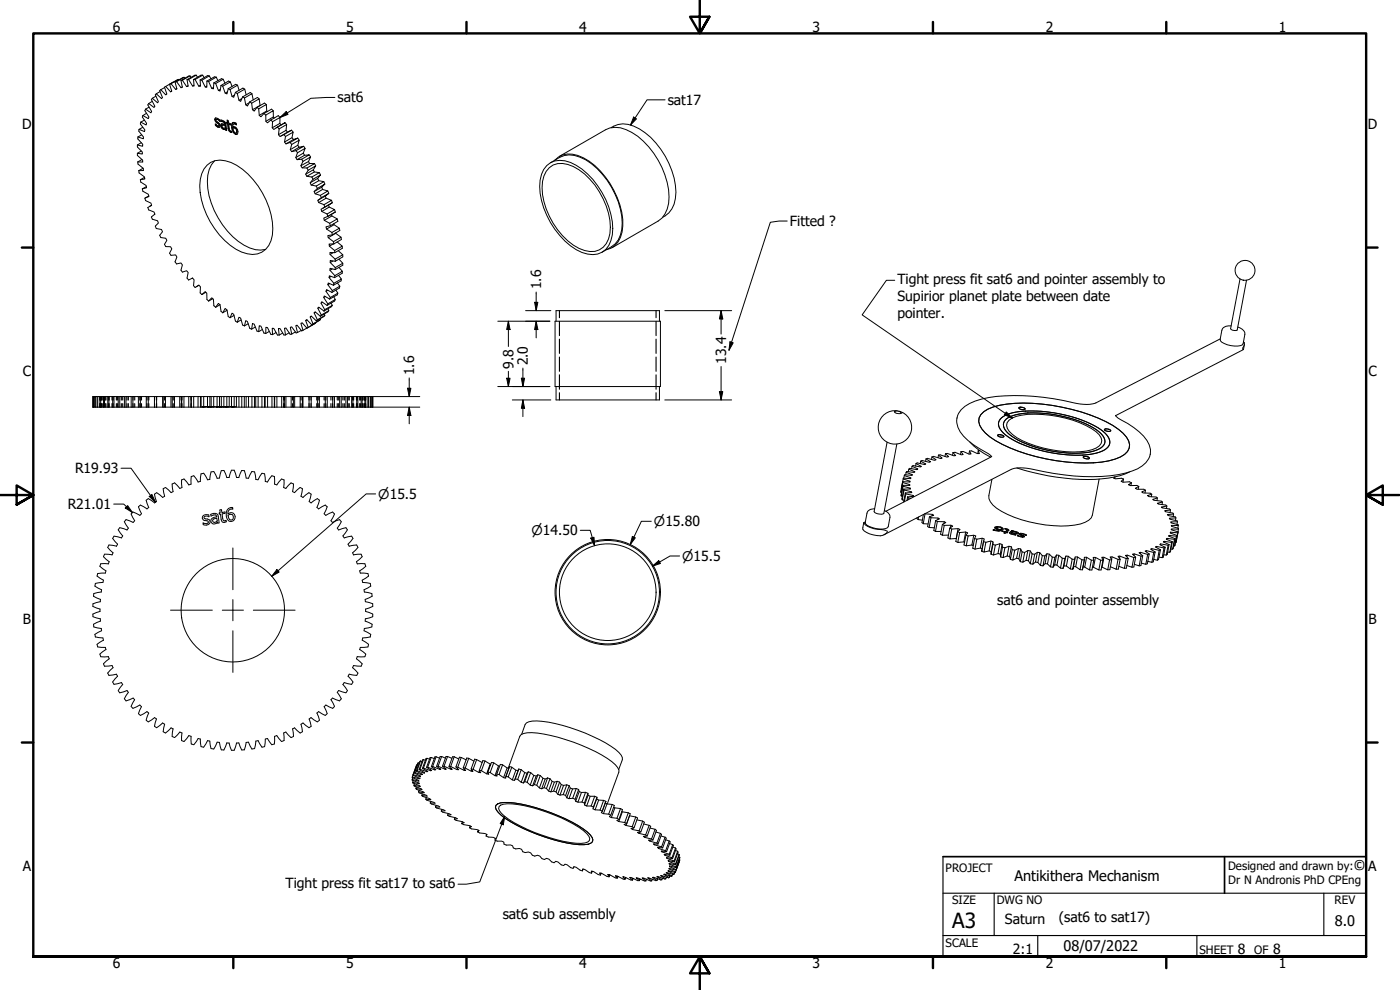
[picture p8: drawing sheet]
<svg xmlns="http://www.w3.org/2000/svg" width="420mm" height="297mm" viewBox="0 0 420 297" stroke-linecap="round" stroke-linejoin="round" font-family="sans-serif">
<defs><g id="words">
<text font-size="6.3" x="285.8" y="278.5">A3</text>
<g font-size="4.4">
<text x="406.2" y="260.9">©</text>
<text x="304.5" y="264.3">Antikithera Mechanism</text>
<text x="400.6" y="277.8">8.0</text>
<text x="319.2" y="285.4">08/07/2022</text>
</g>
<g font-size="4.2">
<text x="33.9" y="9.6">6</text>
<text x="103.8" y="9.6">5</text>
<text x="173.9" y="9.6">4</text>
<text x="243.8" y="9.6">3</text>
<text x="313.9" y="9.6">2</text>
<text x="383.8" y="9.6">1</text>
<text x="101.3" y="30.7">sat6</text>
<text x="200.4" y="31.4">sat17</text>
<text x="6.6" y="38.7">D</text>
<text x="410.5" y="38.7">D</text>
<text x="237.1" y="67.9">Fitted ?</text>
<text x="162.4" y="86.8" transform="rotate(-90 162.4 86.8)">1.6</text>
<text x="269.3" y="85.2">Tight press fit sat6 and pointer assembly to</text>
<text x="269.3" y="90.3">Supirior planet plate between date</text>
<text x="269.3" y="95.3">pointer.</text>
<text x="6.8" y="112.9">C</text>
<text x="124.3" y="112.6" transform="rotate(-90 124.3 112.6)">1.6</text>
<text x="154.1" y="110.6" transform="rotate(-90 154.1 110.6)">9.8</text>
<text x="158.5" y="109.6" transform="rotate(-90 158.5 109.6)">2.0</text>
<text x="217.9" y="109.2" transform="rotate(-90 217.9 109.2)">13.4</text>
<text x="410.7" y="112.9">C</text>
<text x="22.5" y="142">R19.93</text>
<text x="20.3" y="152.8">R21.01</text>
<text x="299.3" y="181.5">sat6 and pointer assembly</text>
<text x="6.9" y="187.2">B</text>
<text x="410.7" y="187.2">B</text>
<text x="6.8" y="261.4">A</text>
<text x="410.6" y="261.4">A</text>
<text x="85.7" y="266.4">Tight press fit sat17 to sat6</text>
<text x="150.9" y="275.7">sat6 sub assembly</text>
<text x="301.6" y="277.4">Saturn</text>
<text x="317.8" y="276.6">(sat6 to sat17)</text>
<text x="304" y="286.3">2:1</text>
<text x="371.5" y="286.2">8</text>
<text x="382.1" y="286.2">8</text>
<text x="33.9" y="290.5">6</text>
<text x="103.8" y="290.5">5</text>
<text x="173.9" y="290.5">4</text>
<text x="243.8" y="290.5">3</text>
<text x="313.9" y="290.5">2</text>
<text x="383.8" y="290.5">1</text>
</g>
<g font-size="4">
<text x="113.5" y="149.6">⌀15.5</text>
<text x="159.5" y="160.6">⌀14.50</text>
<text x="196.3" y="157.9">⌀15.80</text>
<text x="204.7" y="168.3">⌀15.5</text>
</g>
<g font-size="3.5">
<text x="283.8" y="261.7">PROJECT</text>
<text x="368.6" y="260.9">Designed and drawn by:</text>
<text x="368.6" y="265.3">Dr N Andronis PhD CPEng</text>
<text x="285.8" y="271.3">SIZE</text>
<text x="299.1" y="271.3">DWG NO</text>
<text x="400.5" y="271.3">REV</text>
<text x="283.8" y="284">SCALE</text>
<text x="360" y="286.2">SHEET</text>
<text x="376.4" y="286.2">OF</text>
</g>
</g></defs>
<!-- layer: Visible (ANSI) -->
<g fill="none" stroke="#000" stroke-width=".3">
<path d="M41.7 38.8v.6l1.4 1.7-.1 .5-1.6-.5M42.2 36.6l-.1 .6 1.4 1.8-.2 .5-1.6-.7M42.8 38.2l-1.1 .6M42.9 34.7l-.2 .4 1.3 1.9-.1 .5-1.7-.9M43.3 36.1l-1.1 .5M43.7 32.8l-.2 .4 1.2 1.9-.2 .5-1.6-.9M43.9 34l-1 .7M44.6 31.1l-.2 .4 1.1 1.9-.2 .5-1.6-1.1M44.7 32.2l-1 .6M45.7 30.4l-1.1 .7M45.7 29.5l-.3 .4 1.1 2-.3 .3-1.6-1.1M46.8 28.9l-1.1 .6"/>
<path d="M46.9 28.1l-.3 .3 .9 2.1-.2 .3-1.6-1.3M48 27.5l-1.1 .6M48.3 26.9l-.4 .3 .9 2.1-.3 .3-1.6-1.5M49.4 26.3l-1.1 .6M49.7 25.9l-.3 .2 .7 2.1-.4 .3-1.4-1.6M50.9 25.3l.7 2.1-.4 .1-1.5-1.6M51.3 25.1l-.4 .2M51.5 27.3l-.3 .2M52 24.6l-2.3 1.3M52.5 24.6l.6 2.1-.4 .1-1.4-1.7M53 24.5l-.5 .1M53.1 26.6l-.4 .2"/>
<path d="M53.6 23.8l-2.7 1.5M53.7 23.9l-.1-.1-2.3 1.3M54.3 24.2l.4 2-.4 .1-1.3-1.8M54.7 26.1l-.4 .2M54.7 24.1l-.4 .1M55.2 23.2l-2.7 1.4M55.5 23.5l-.3-.3-2.2 1.3M56.1 23.9l.4 2-.5 .1-1.3-1.9M56.4 25.7l-.4 .3M56.6 23.9l1.2 1.9h.5l-.2-1.9M56.6 23.9h-.5M57 22.8l-2.7 1.4"/>
<path d="M57.3 23.2l-.3-.4-2.3 1.3M58.1 23.9h.4M58.2 25.6l-.4 .2M58.5 23.9l1.1 2h.6l-.1-1.9M58.9 22.5l-.5 .1-2.3 1.3M59.3 23.1l-.4-.6-2.3 1.4M60.1 24l.5 .1M60.1 25.6l-.5 .3M60.6 24.1l1 2 .5 .1v-1.9M60.8 22.5h-.5l-2.2 1.4M61.3 23.3l-.5-.8-2.3 1.4M62.1 25.8l-.5 .3"/>
<path d="M62.1 24.3l.5 .2M62.6 24.5l.9 2 .6 .2 .1-1.8M62.8 22.8l-.5-.1-2.2 1.3M63.3 23.7l-.5-.9-2.2 1.3M64.1 26.2l-.6 .3M64.2 24.9l.5 .1M64.7 35.4a1.07 1.07 0 0 0 .5 1.3M64.7 25l.8 2.1 .5 .2 .3-1.7M64.8 37.5l1.2 .6M64.8 37.3l-.2 .3v-.4l1.1 .6M64.9 35.8l.4-.1 .5 .4M64.9 23.1h-.6l-2.2 1.2"/>
<path d="M65 36.8l.7 .5v.5M65.2 36.7a.65 .65 0 0 1 .5 .4 .65 .65 0 0 1 0 .7M65.2 36.7l-.2 .1M65.4 24.2l-.5-1.1-2.3 1.4M65.9 36.4l-.7-.6h-.4l.1 .5 1.1 1.1v.7h-.6l-.8-.5M65.9 36.4a.87 .87 0 0 0-.5-.9 .87 .87 0 0 0-.9 .1l.1 .8 .4 .4M65.9 36.4h.1M66.1 26.8l-.6 .3M66.3 25.6l.5 .3M66.4 36l.1 .4M66.4 36.4h-.1h.2M66.5 36.4h.3a.79 .79 0 0 1 .8 .8l-.7-.7-.6-.1v-.4l.5 .1a1.39 1.39 0 0 1 1 1.3l.2 1.7-.3-.1 .1-.1"/>
<path d="M66.5 37.1a1.21 1.21 0 0 0 1.1 1.7M66.7 37.5l.9 .1M66.8 25.9l.8 2 .5 .3 .4-1.6M66.8 25.9l2.3-1.3 .5 1.3M67 23.8l-.5-.2-2.3 1.3M67.5 37.3l-1-.2a1.1 1.1 0 0 0 .9 1.7M67.5 37.7l-.6-.2-.3 .3 .5 .7 .5-.1M67.5 25l-.5-1.2-2.3 1.2M67.6 38.8h.1M67.6 37.6l.1 .7-.2 .1M67.6 37.6v.8l.1-.1M67.6 38.7l-.2 .1h.2"/>
<path d="M67.8 38.6l.2 .4M67.8 38.6l-.1 .4M67.8 38.6l-.2 .2M68.1 37h.4M68.2 36.7l.3 .3 .1 1.5a1.11 1.11 0 0 0 1 1.2M68.2 27.6l-.6 .3M68.2 36.8l-.2-.1 .1 .3 .1-.1M68.3 37.1a2.75 2.75 0 0 0 .6 2.4l.7 .2-.1-.3-.6-.3-.2-1.8M68.3 36.1l.1 .6-.2 .1v-.8l.3 .2 .1 .7 .7 .3v.3l-.6-.2 .6 .1M68.5 26.6l.5 .3M69 26.9l.6 2 .5 .3 .6-1.5M69 26.9l2.3-1.3 .5 1.5"/>
<path d="M69.1 24.6l-.5-.3-2.3 1.3M69.9 36.8a2.75 2.75 0 0 0 .9 3.4h.4M69.9 38.4l1 .2M70.1 37.2h.8M70.4 28.5l-.8 .4M70.7 27.7l.5 .4M70.9 37.5h.1a.76 .76 0 0 0-1-.8 1.9 1.9 0 0 0-.3 2.4 1.28 1.28 0 0 0 1.5 1.1 1.48 1.48 0 0 0-1.3-2.2v-.4l.3-.4 .8 .3M70.9 38.6a.52 .52 0 0 0-.5-.4 .52 .52 0 0 0-.5 .4l.3 1 .6 .3 .2-.6-.2-.7M70.9 38.6l.3 .6v.5l-.3 .2M71.2 28.1l.5 2 .5 .3 .6-1.3M71.2 28.1l2.2-1.4 .5 1.7M71.3 25.6l-.6-.3-2.2 1.3"/>
<path d="M72.5 29.6l-.8 .5M72.8 29.1l.6 .3M73.4 29.4l.3 2 .6 .4 .7-1.2M73.4 29.4l2.2-1.3 .4 1.9M73.4 26.7l-.5-.3-2.2 1.3M74.8 30.8l-1.1 .6M75 30.6l.5 .4M75.5 31l.3 1.9 .5 .4 .8-1.1M75.5 31l2.3-1.3 .3 2M75.6 28.1l-.5-.3-2.3 1.3M77.1 32.2l.5 .5M77.6 32.7l.2 1.9 .5 .4 .9-.9"/>
<path d="M77.6 32.7l2.3-1.3 .2 1.9M77.8 29.7l-.5-.5-2.3 1.4M78.1 31.7l-2.3 1.2M79.2 34.1l.6 .4M79.8 34.5v1.9l.5 .5 1-.9M79.8 34.5l2.2-1.3v1.9M79.9 31.4l-.5-.5-2.3 1.3M80.3 33.5l-.2-.2-2.3 1.3M81.3 36l.5 .5M81.8 36.5l-.1 1.8 .5 .5 1.1-.7M81.8 36.5l2.2-1.3v1.8M82 33.2l-.5-.4-2.3 1.3"/>
<path d="M82.3 35.4l-.3-.3-2.2 1.3M83.3 38.1l2.3-1.3-2.7 1.5M83.3 38.1l.5 .6M83.8 38.7l-.2 1.7 .4 .6 1.2-.6M83.8 38.7l2.2-1.3-.1 1.7M84 35.2l-.5-.5-2.2 1.3M84.4 37.5l-.4-.5-2.3 1.3M85.6 36.8l.4 .6M86.3 39.7l-.4-.6-2.3 1.3M87.5 39.1l.5 .6M183.4 38.3a7.4 7.4 0 0 1 8.5 .4 24.2 24.2 0 0 1 11 18.9 7.7 7.7 0 0 1-4 7.6M41.2 43.5v.6l1.5 1.5v.6l-1.5-.2"/>
<path d="M41.2 46v.6l1.6 1.4v.6h-1.4M41.4 48.6v.6l1.6 1.3 .1 .7h-1.4M41.4 41.1v.6l1.4 1.6v.6l-1.6-.4M41.7 51.2v.7l1.6 1.2 .2 .6-1.4 .2M42.1 53.9l.1 .7 1.7 1.1 .1 .6-1.3 .4M42.4 42.8l-1.2 .7M42.4 45.3l-1.2 .7M42.5 40.5l-1.1 .6M42.6 47.9l-1.2 .7M42.7 56.7l.2 .7 1.6 .9 .2 .7-1.2 .5 .2 .7 1.6 .7 .2 .7-1.1 .7 .2 .7 1.6 .6 .3 .6-1.1 .9 .3 .7 1.6 .4 .2 .7-.9 .9 .3 .8 1.6 .3 .3 .6-.9 1.1 .4 .7 1.4 .2 .4 .6-.7 1.2 .3 .7h1.5l.4 .7-.7 1.3 .4 .6 1.4-.1 .4 .6-.6 1.5 .5 .6 1.3-.3 .4 .6-.4 1.6 .4 .5 1.3-.4 .5 .6-.4 1.6 .5 .6 1.2-.6 .5 .6-.2 1.7 .4 .6 1.1-.8 .6 .5-.1 1.9 .5 .5M42.9 50.5l-1.2 .7M43.4 53.2l-1.3 .7"/>
<path d="M43.9 56l-1.2 .7M44.7 58.8l-1.1 .6M62.1 49.6a6.2 6.2 0 0 1 7.2-.8 23.3 23.3 0 0 1 12.4 21.8 6.2 6.2 0 0 1-9.2 5 23.6 23.6 0 0 1-12.6-19.9 8.5 8.5 0 0 1 2.2-6.1zM64.4 48.2a9.3 9.3 0 0 0-2 8.3 24.7 24.7 0 0 0 10.8 17.1 8.4 8.4 0 0 0 6.5 1.2M85.2 40.4l2.3-1.3-3.2 1.7M85.2 40.4l.5 .6M85.4 42.6l2.2-1.3 .5 .6-2.3 1.3M85.7 41l-.3 1.6 .4 .6 1.3-.5M85.7 41l2.3-1.3-.4 1.6M87.1 42.7l.4 .6M87.1 44.9l2.3-1.3 .4 .6-2.3 1.3M87.5 43.3l-.4 1.6 .4 .6 1.4-.3"/>
<path d="M87.5 43.3l2.3-1.2-.4 1.5M88.1 41.9l1.3-.5-2.3 1.3M88.8 47.3l2.2-1.3 .4 .6-2.2 1.3M88.9 45.2l.4 .6M89.3 45.8l-.5 1.5 .4 .6 1.4-.1M89.3 45.8l2.3-1.3-.6 1.5M89.4 41.4l.4 .7M89.8 44.2l1.3-.3-2.2 1.3M90.3 49.7l2.3-1.2 .3 .6-2.2 1.3M90.6 47.8l.3 .6M90.9 48.4l-.6 1.3 .4 .7h1.4M90.9 48.4l2.3-1.3-.6 1.4"/>
<path d="M91.1 43.9l.5 .6M91.4 46.6l1.4-.1-2.2 1.3M91.7 52.3l2.3-1.3 .4 .6-2.3 1.3M92.1 50.4l.4 .7M92.5 51.1l-.8 1.2 .4 .6 1.5 .2M92.8 46.5l.4 .6M92.9 49.1h1.5l-2.3 1.3M93.1 54.8l2.2-1.3 .4 .7-2.3 1.3M93.6 53.1l.3 .7M93.9 53.8l-.8 1 .3 .7 1.5 .3M94 51l.7-1.2-2.2 1.3M94.3 57.5l2.3-1.3 .2 .6-2.2 1.4"/>
<path d="M94.4 51.6l1.4 .2-2.2 1.3M94.4 49.1l.3 .7M94.9 55.8l.3 .7M95.2 56.5l-.9 1 .3 .7 1.5 .4M95.3 53.5l.9-1-2.3 1.3M95.7 54.2l1.5 .3-2.3 1.3M95.8 51.8l.4 .7M96.1 58.6l.3 .7M96.4 59.3l-1 .8 .2 .7 1.6 .6M96.4 59.3l2.3-1.3-3.3 2.1M96.6 56.2l.9-1-2.3 1.3M96.8 56.8l1.6 .5-2.3 1.3"/>
<path d="M97.2 54.5l.3 .7M97.6 58.8l.3 .7-2.3 1.3M97.9 59.5l1.6 .6-2.3 1.3M98.4 57.3l.3 .7M164.1 49.7a7.1 7.1 0 0 1 8.8-.1 24.2 24.2 0 0 1 11 19 8.2 8.2 0 0 1-3.2 7.1 8.8 8.8 0 0 1-9.5-1.9 24.5 24.5 0 0 1-9.2-17.9 8.7 8.7 0 0 1 2.1-6.2zM164.8 50.3a6 6 0 0 1 7.3-.3 22.3 22.3 0 0 1 11.1 18.2 6.5 6.5 0 0 1-4.6 7.2 11.9 11.9 0 0 1-9.8-4.7 21.5 21.5 0 0 1-6-16.2l.4-1.7 .7-1.4zM165.2 48.8a8.2 8.2 0 0 1 8.8-1.7 23.1 23.1 0 0 1 12.2 15.6 11 11 0 0 1-1.6 10.5l-3.9 2.5M166.5 48.1a6.7 6.7 0 0 1 8.6-.7 24.1 24.1 0 0 1 11.8 20.4 6.7 6.7 0 0 1-4.9 7.1M167.9 46.9l13.8-8a7.7 7.7 0 0 1 7.9 .8 24.6 24.6 0 0 1 11.2 19.4 8.4 8.4 0 0 1-3.3 7.2l-13.8 8M45.5 61.6l-.5 .3M46.5 64.2l-.1 .1M97.2 61.4l.3 .7"/>
<path d="M97.5 62.1l-1.1 .7 .2 .6 1.6 .8M97.5 62.1l2.2-1.3-2.8 1.7M98.2 64.2l.2 .7M98.4 64.9l-1.2 .5 .1 .7 1.6 .9M98.4 64.9l2.2-1.3-2.3 1.4M98.6 61.5l.2 .6-2.2 1.3M98.8 62.1l1.6 .8-2.2 1.3M98.9 67l.2 .7M99.1 67.7l-1.3 .4 .2 .6 1.6 1.1M99.5 64.3l.1 .5-2.3 1.3M99.5 60.1l.2 .7M99.6 64.8l1.6 .9-2.3 1.3"/>
<path d="M99.6 69.8l.1 .7M99.7 70.5l-1.3 .2 .1 .6 1.6 1.2M99.9 78.3l-.8 .5M99.9 75.8l-.8 .6M100 73.2l-1.2 .7M100.1 72.5l.1 .7M100.2 67.1v.3l-2.2 1.3M100.2 73.2h-1.4v.7l1.6 1.3M100.2 67.4l1.7 1.1-2.3 1.3M100.4 75.2l.1 .6M100.4 62.9l.2 .7M100.5 75.8h-1.5l.1 .6 1.5 1.4"/>
<path d="M100.6 77.8v.6M100.6 78.4l-1.5-.2v.6l1.5 1.5M100.8 69.9l-2.3 1.4M100.8 70l1.6 1.2-2.3 1.3M101.2 72.6l1.5 1.3-2.3 1.3M101.2 65.7l.2 .7-2.3 1.3M101.5 75.2l1.4 1.2-2.3 1.4M101.7 77.8l1.2 1.2-2.3 1.3M101.9 68.5l.1 .7-2.3 1.3M102.4 71.2v.7l-2.2 1.3M102.7 73.9v.6l-2.2 1.3M102.9 79v.6l-2.3 1.3"/>
<path d="M102.9 76.4v.7l-2.3 1.3M57.8 83.4l-.3 .2M59.7 85.6l-.8 .4M60.6 88.4l1-.9 .5 .5v1.9l.5 .4M61.8 87.7l-1.2 .7M62.6 90.3l.9-.9 .6 .4 .1 1.9 .5 .5M63.8 89.6l-1.2 .7M64.7 92.2l.8-1.2 .5 .4 .3 2 .5 .4M66 91.4l-1.3 .8M66.8 93.8l.8-1.2 .5 .3 .4 2.1 .5 .3M68.1 93.1l-1.3 .7M69 95.3l.6-1.3 .5 .3 .6 2 .5 .4"/>
<path d="M70.2 94.6l-1.2 .7M71.2 96.7l.5-1.5 .5 .2 .6 2.1 .6 .3M72.3 96l-1.1 .7M73.4 97.8l.3-1.6 .6 .3 .7 2 .5 .2M74.5 97.1l-1.1 .7M75.5 98.7l.3-1.6 .5 .2 .8 2 .5 .2M76.6 98.1l-1.1 .6M77.6 99.5l.2-1.8 .5 .2 .9 2 .6 .2M78.7 98.9l-1.1 .6M80.8 99.4l-1 .7M82.8 99.8l-1 .6M84.8 99.9l-1 .6"/>
<path d="M86.8 99.9l-1.1 .6M88.6 99.6l-1.1 .6M89.3 99.8l-.4 .1-1.4-1.8-.4 .1 .4 2M90.4 99.1l-1.1 .7M92.1 98.5l-1.5 .8-1.4-1.7-.4 .1 .5 2.1M92.1 98.5l-1.4-1.7-.4 .2 .6 2.1M92.1 96l-.4 .2M92.5 98.2l-.4 .3M93.5 94.9l-.4 .2M93.6 97.5l-1.5-1.6-.4 .3 .8 2M93.9 97.2l-.3 .3M94.7 93.7l-.4 .2"/>
<path d="M94.7 96.8l-2.2 1.4M94.7 96.9l-2.6 1.6M94.9 96.3l-1.5-1.5-.3 .3 .8 2.1M95.2 96l-.3 .3M95.8 92.3l-.4 .2M96.1 95.6l.1 .3-2.3 1.3M96.1 94.9l-1.5-1.4-.3 .4 .9 2.1M96.2 95.9l-2.6 1.6M96.4 94.5l-.3 .4M96.8 90.7l-.4 .3M97.2 93.3l-1.6-1.2-.2 .4 1 2M97.3 94.2l.2 .4-2.3 1.4"/>
<path d="M97.5 92.9l-.3 .4M97.5 94.6l-2.6 1.7M97.6 89l-.4 .3M98.2 91.6l-1.6-1.1-.2 .5 1.1 1.9M98.3 87.1l-.5 .3M98.4 91.2l-.2 .4M98.4 92.7l.3 .5-2.3 1.3M98.7 93.2l-.3 .4-2.3 1.3M98.9 89.7l-1.6-.9-.1 .5 1.2 1.9M98.9 85.1l-.5 .3M99.1 89.3l-.2 .4M99.4 90.9l.3 .7-2.2 1.3"/>
<path d="M99.4 83l-.6 .3M99.6 87.7l-1.6-.8-.2 .5 1.3 1.9M99.7 80.7l-.7 .4M99.7 91.6l-.2 .4-2.3 1.3M99.7 87.2l-.1 .5M100.1 85.6l-1.6-.7-.1 .5 1.3 1.8M100.2 89.1l.4 .8-2.2 1.3M100.2 85l-.1 .6M100.4 83.3l-1.6-.6v.6l1.4 1.7M100.5 82.7l-.1 .6M100.6 80.9l-1.5-.4-.1 .6 1.5 1.6M100.6 89.9l-.2 .4-2.2 1.3"/>
<path d="M100.6 80.3v.6M100.8 87l.6 1-2.3 1.3M101.3 84.9l.7 1-2.3 1.3M101.4 88l-.2 .5-2.3 1.2M101.6 82.6l.8 1.1-2.2 1.3M101.7 80.2l1 1.2-2.2 1.3M102 85.9l-.1 .5-2.3 1.3M102.4 83.7v.6l-2.3 1.3M102.7 81.4v.6l-2.3 1.3M166.6 96.4h31.6v19.6h-31.6zM166.9 96.4v-3.2h31v3.2M369.5 97.8a2.43 2.43 0 0 0-2.8 1.3l-.5 2.7a2.39 2.39 0 0 0 2.1 1.6 7.1 7.1 0 0 0 4.5 .1l.3-.4 .5-2.7a2.22 2.22 0 0 0-2.1-2.3"/>
<path d="M372.2 83.7l-2.9 14.9a1.58 1.58 0 0 0 2 .4l2.8-14.9M27.9 119v3.2h19.1M28.1 119h.1M28.5 119h.1M29.1 119h.2M30 119h.2M31.1 119h.3M32.3 119h.4M33.8 119h.4M35.5 119h.4M37.3 119h.5M39.4 119h.5"/>
<path d="M41.5 119h.6M43.9 119h.6M46.4 119h.6M48.8 119h-1.8v3.2M49 119h-.2v3.2M49 119v3.2M49 119h.7M51.3 119h-1.6v3.2M51.7 119h-.4v3.2M51.7 119v3.2M51.7 119h.7M53.9 119h-1.5v3.2"/>
<path d="M54.5 119h-.6v3.2M54.5 119v3.2M54.5 119h.7M56.6 119h-1.4v3.2M57.3 119h-.7v3.2M57.3 119l.1 3.2M57.3 119v3.2M57.4 119h.7M59.4 119h-1.3v3.2M60.2 119h.2v3.2M60.4 119h.7M62.3 119h-1.2v3.2"/>
<path d="M63 119h.4v3.2M63.4 119h.7M65.2 119h-1.1v3.2M65.9 119h.5v3.2M66.4 119h.8M68.1 119h-.9v3.2M68.8 119h1.5M69.5 119v3.2M71 119h-.7v3.2M71.7 119h.9v3.2M72.6 119h.7M73.9 119h-.6v3.2"/>
<path d="M74.6 119h1v3.2M75.6 119h.8M76.8 119h-.4v3.2M77.5 119h1.1v3.2M78.6 119h.8M79.6 119h-.2v3.2M79.8 100.1v-1.9l.5 .1 1 2 .5 .1M80.3 119h1.3v3.2M81.6 119h.7M81.8 100.4l-.1-1.9h.5l1.1 2h.5M82.4 119v3.2M83.1 119h1.4v3.2"/>
<path d="M84.5 119h.8v3.2M85.7 100.5h-.5l-1.2-1.9h-.4l.2 1.9M85.8 119h1.6v3.2M87.4 119h.7M87.5 100.2l-.4 .1-1.3-1.9-.4 .1 .3 2M88.4 119h1.7v3.2M90.1 119h.7M90.9 119h1.9v3.2M92.8 119h.6M93.4 119h1.8v3.2M93.4 119v3.2M95.2 119h.6"/>
<path d="M95.8 119h1.8v3.2M95.8 119v3.2M97.6 119h.6M98.2 119h1.7v3.2M98.2 119v3.2M99.9 119h.5M100.4 119h1.5v3.2M100.4 119v3.2M101.9 119h.5M102.4 119h1.4v3.2M102.4 119v3.2M103.8 119h.5"/>
<path d="M104.3 119h1.2v3.2M104.3 119v3.2M105.5 119h.4M105.9 119h1.2v3.2M105.9 119v3.2M107.1 119h.3M107.4 119h1v3.2M107.4 119v3.2M108.4 119h.3M108.7 119h.8v3.2M108.7 119v3.2M109.5 119h.3"/>
<path d="M109.8 119h.6v3.2M109.8 119v3.2M110.4 119h.2M110.6 119h.5v3.2M110.6 119v3.2M111.1 119h.2M111.3 119h.3v3.2M111.3 119v3.2M111.6 119h.1M111.7 119h.1v3.2M111.7 119v3.2M111.8 119h.1"/>
<path d="M111.9 119v3.2M166.9 116v4h31v-4M366.2 101.7l-37.3 19.2a11.5 11.5 0 0 1-6.7-.1 63.1 63.1 0 0 0-27.6-1.1 11 11 0 0 0-6.9 4.4 5.6 5.6 0 0 0 1.5 6.8 38.8 38.8 0 0 0 7.9 5.6l.5 .5M372.9 104.7l.3 .2M373.2 102.5a1.34 1.34 0 0 1-.3 2M373.2 104.9l-38.4 19.8M373.5 103.4l-.3 1.5M27.9 122.2v-3.2h.2v3.2M28.2 122.2v-3.2h.3v3.2M28.6 122.2v-3.2h.5v3.2M29.3 122.2v-3.2h.7v3.2M30.2 122.2v-3.2h.9v3.2"/>
<path d="M31.4 122.2v-3.2h.9v3.2M32.7 122.2v-3.2h1.1v3.2M34.2 122.2v-3.2h1.3v3.2M35.9 122.2v-3.2h1.4v3.2M37.8 122.2v-3.2h1.6v3.2M39.9 122.2v-3.2h1.6v3.2M42.1 122.2v-3.2h1.8v3.2M44.5 122.2v-3.2h1.9v3.2M47 122.2h2M49 122.2h.7M49.7 122.2h2M51.7 122.2h.7"/>
<path d="M52.4 122.2h2.1M54.5 122.2h.7M55.2 122.2h2.2M57.4 122.2h.7M58.1 122.2h2.3M59.4 122.2v-3.2h.8v3.2M60.4 122.2h.7M61.1 122.2h2.3M62.3 122.2v-3.2h.7v3.2M63.4 122.2h.7M64.1 122.2h2.3M65.2 122.2v-3.2h.7v3.2"/>
<path d="M66.4 122.2h.8M67.2 122.2h2.3M68.1 122.2v-3.2h.7v3.2M69.5 122.2h.8M70.3 122.2h2.3M71 122.2v-3.2h.7v3.2M72.6 122.2h.7M73.3 122.2h2.3M73.9 122.2v-3.2h.7v3.2M75.6 122.2h.8M76.4 122.2h2.2M76.8 122.2v-3.2h.7v3.2"/>
<path d="M78.6 122.2h.8M79.4 122.2h2.2M79.6 122.2v-3.2h.7v3.2M81.6 122.2h.7M82.3 122.2h2.2M82.3 122.2v-3.2h.8v3.2M84.5 122.2h.8M85.3 122.2h2.1M85.3 122.2v-3.2h.5v3.2M87.4 122.2h.7M88.1 122.2h2M88.1 122.2v-3.2h.3v3.2"/>
<path d="M90.1 122.2h.7M90.8 122.2h2M90.8 122.2v-3.2h.1v3.2M92.8 122.2h19.1M266.2 132.7l-3.9 20.7a2.34 2.34 0 0 0 3 .6l3.9-20.8M268.4 123.6a1.58 1.58 0 0 0 2 .3M268.4 123.6h.1M268.4 123.6a1.46 1.46 0 0 1 2 .3M269.3 123.3a5 5 0 0 0-5.4 6.7 5 5 0 0 0 8.4 1.6 5 5 0 0 0-2.6-8.3M270.4 123.9h.1M273.7 139.9l1.8 .8-.3 .2-2.2-.4-.2 .3M273.7 139.9l-.1 .7"/>
<path d="M274.9 139.1l1.6 .8-.2 .2-2.3-.4-.3 .2M274.9 139.1l-.1 .7M276.3 138.4l1.5 .8-.3 .2-2.2-.5-.4 .2M276.3 138.4l-.1 .7M277.9 137.7l1.4 .8-.4 .2-2.2-.5-.4 .2M277.9 137.7l-.1 .7M279.7 137.1l1.2 .9-.4 .1-2.2-.6-.4 .2M279.7 137.1l-.1 .7M281.6 136.6l1.1 .8-.4 .2-2.1-.7-.5 .2M281.6 136.6l-.1 .7M283.8 136.1l.9 .9-.5 .1-2-.6-.6 .1M283.8 136.1l-.2 .8"/>
<path d="M286 135.8l.8 .9-.5 .1-2-.8-.5 .1M286 135.8l-.1 .8M288.4 135.5l.7 .9-.6 .1-1.9-.8-.6 .1M288.4 135.5l-.2 .8M291 135.3l.4 .9-.6 .1-1.7-.8h-.7M291 135.3l-.2 .9M291.1 132.7a21.3 21.3 0 0 0 6.2 4.4M293.6 135.2l.3 .9h-.6l-1.7-.8h-.6M293.6 135.2l-.1 .9M293.6 135.2h.4M294.3 124.5a9 9 0 0 1 5.5-2.8 54.7 54.7 0 0 1 29.7 3.7 17.6 17.6 0 0 1 9.2 6.8 3.6 3.6 0 0 1-2.4 4.9 27.7 27.7 0 0 1-13.3 1.7 52.9 52.9 0 0 1-25.9-7.7 7.6 7.6 0 0 1-3.3-4.6v-1zM294.4 124.4a9.5 9.5 0 0 1 5.7-2.8 55.6 55.6 0 0 1 34 6.1 11.3 11.3 0 0 1 4.7 4.7 3.2 3.2 0 0 1-1.4 4 21.1 21.1 0 0 1-12 2.5 56.5 56.5 0 0 1-26.7-6.7 9.5 9.5 0 0 1-5-5.8l.1-1.1z"/>
<path d="M297.6 136.9l-31.7 16.5M299.4 130.5a1.66 1.66 0 0 1 1.9 .5 1.51 1.51 0 0 1-1.9-.5zM299.4 130.5a1.96 1.96 0 0 1 1.9 .4 1.22 1.22 0 0 1-1.9-.4zM300.2 125.7a10.3 10.3 0 0 1 7.5-2.4 40.6 40.6 0 0 1 22.7 5.6 5.1 5.1 0 0 1 2.7 4 4.1 4.1 0 0 1-3.4 2.8 36.9 36.9 0 0 1-20.7-1.5 21.2 21.2 0 0 1-8.3-4.8 2.67 2.67 0 0 1-.5-3.7zM300.6 125.3a16.7 16.7 0 0 1 10.6-2 38.8 38.8 0 0 1 19.8 6.1 3.5 3.5 0 0 1 1.5 4.7 8.7 8.7 0 0 1-5.4 2.2 42 42 0 0 1-23.1-4.4 8.2 8.2 0 0 1-4.2-3.9l-.2-1 .3-.9zM301.5 126.2a8 8 0 0 1 5-2.1 38.5 38.5 0 0 1 21.5 4.2 6.8 6.8 0 0 1 3.6 3.7 2.88 2.88 0 0 1-2.3 3 30.1 30.1 0 0 1-16.6-.3 22.7 22.7 0 0 1-10.5-5 2.64 2.64 0 0 1-.7-3.5zM301.9 125.8a15.7 15.7 0 0 1 10-1.9 37.2 37.2 0 0 1 17 4.9 5.1 5.1 0 0 1 2.7 3.7 3.6 3.6 0 0 1-3.1 2.7 36.2 36.2 0 0 1-23.1-3.2 8.5 8.5 0 0 1-4.2-3.8l-.1-.9 .2-.8zM302.9 126.1a15.1 15.1 0 0 1 9.9-1.7 31.3 31.3 0 0 1 16.1 5.1 2.79 2.79 0 0 1 1 4.3 14.9 14.9 0 0 1-9.9 1.7 31.9 31.9 0 0 1-16.1-5.1 2.79 2.79 0 0 1-1-4.3zM305.8 122.3a1.58 1.58 0 0 1 1.8 .5 1.44 1.44 0 0 1-1.8-.5zM305.8 122.2a2.03 2.03 0 0 1 1.9 .4 1.28 1.28 0 0 1-2-.1zM325.1 137.1a1.51 1.51 0 0 1 1.9 .4 1.51 1.51 0 0 1-1.9-.4zM325.1 137a1.96 1.96 0 0 1 1.9 .4 1.22 1.22 0 0 1-1.9-.4z"/>
<path d="M331.4 128.8a1.57 1.57 0 0 1 2 .5 1.57 1.57 0 0 1-2-.5zM331.5 128.8a2.08 2.08 0 0 1 1.9 .3 1.26 1.26 0 0 1-1.9-.3zM334.8 124.6v.1a8.8 8.8 0 0 0 3.7 2.4 16.2 16.2 0 0 1 6.4 6.4 5.1 5.1 0 0 1-2.1 6.3 23.8 23.8 0 0 1-12 3.1 83.7 83.7 0 0 1-22.6-2.4l-2.9-.1-1.8 .4-38.2 19.7M37.3 156.5l1.2 1.9M37.3 156.5l.5-.6 2.1 .8M38.1 159l-2.2-.7-.4 .7 1.3 1.8-.4 .6M38.5 158.5l-.4 .5M39.3 154.2l1.1 2-.5 .6M41.5 152l1 2.1M42.1 151.6l-.6 .5M42.5 154.2l-.6 .5-2-1.1-.5 .6M43.9 150.1l.7 2.1-.1 .2-.4 .3-2-1.2"/>
<path d="M47 147.8l-.6 .5 .6 2.2-.6 .4-1.9-1.3-.6 .5M47 147.8l1.8 1.4M49.4 148.9l-.6 .4M49.6 146.3l-.6 .4 .4 2.2M49.7 146.3l1.6 1.5 .7-.3M51.7 145.2l.2 2.3M51.7 145.2l.7-.3 1.5 1.7 .7-.3M57.4 142.9l-.1 2.3-.2 .1-.4 .2-1.5-1.8-.7 .3 .1 2.3M58.1 142.8l-.7 .2M58.2 142.7l1.3 1.9M60.1 144.4l-.7 .2M60.9 154.8a1.68 1.68 0 0 1 1.8-.3v.6a.92 .92 0 0 0-1.5 .2l.2 .3 .9 .1 .6 .5a1.1 1.1 0 0 1-.2 1.2 1.1 1.1 0 0 1-1.2 .2l-.5-.2-.1-.5 1.1 .2 .4-.1 .1-.4-.4-.4a1.01 1.01 0 0 1-1.4-1.1z"/>
<path d="M61.1 142l-.8 .2-.2 2.2M61.1 142l1.2 1.9M63 143.8l-.7 .2M63.2 154.3l.4-.1a1.26 1.26 0 0 1 1.9 .7l.3 2-.5 .1-.1-.3a1 1 0 0 1-1.5 .4 1 1 0 0 1 0-1.6l1.3-.4-.1-.4a1.37 1.37 0 0 0-1.6 .1zM63.3 141.6l-.3 2.2M63.9 155.9l1.2-.5 .1 .9-.8 .4h-.4zM64.1 141.5l-.7 .1M64.2 141.5l1 2M66 153l.5-.1 .1 .9 .9-.2 .1 .4-1 .2 .4 2 .5 .1 .4-.2v.5l-.5 .1a.82 .82 0 0 1-1-.8l-.2-1.7-.4 .1-.1-.4 .4-.1zM67.2 141.2h-.8l-.5 2.2-.8 .1M67.2 141.1l.9 2.2M68.5 154.6a.89 .89 0 0 1 .9-.3 .89 .89 0 0 1 .6 .7 .75 .75 0 0 1-.8 1l-.5-.5z"/>
<path d="M68.6 152.6l1.2-.3 .1 .5a1.19 1.19 0 0 0-1.5 1.4 1.27 1.27 0 0 1 2 .3 1.27 1.27 0 0 1-.7 1.9 1.27 1.27 0 0 1-1.7-1.1 2.62 2.62 0 0 1 .6-2.7zM68.8 143.3h-.8M70.3 141.1h-.8l-.7 2.1M70.3 141.1l.7 2.2h.7M72.5 141.1l-.8 2.2M72.6 141.2h.7l.6 2.2 .5 .1h.2l1-2M75.6 141.5l.8 .1 .4 2.2 .7 .2M78.6 142l-1.1 1.9M78.6 142l.8 .2 .2 2.2 .7 .2M81.6 142.7l-1.3 1.9M81.6 142.8l.7 .2M82.3 142.9l.1 2.4 .7 .2 1.4-1.8"/>
<path d="M84.5 143.7l.7 .3-.1 2.3M85.1 146.3l.7 .3M88.1 145.2l-.7-.3-1.6 1.6M88.1 145.2l-.3 2.3M90.1 146.3l-1.7 1.5-.6-.3M90.1 146.3l.7 .4-.5 2.2M90.3 148.9l.6 .4M92.7 147.8l-1.8 1.4M92.7 147.8l.7 .5-.6 2.2M92.8 150.5l.5 .4 1.9-1.3 .7 .5-.8 2.1M97.3 154.2l.5 .4 2.1-.9 .5 .5-1.1 2 .5 .6M98.2 152.1l-.6-.6-2 1.2-.5-.5"/>
<path d="M98.2 152l-.9 2.1M101.7 159l2.1-.7 .5 .7-1.4 1.8 .3 .4 .1 .2 2.2-.5 .4 .6-1.5 1.8 .4 .6M101.9 155.9l.5 .6-1.2 2 .4 .5M101.9 155.9l-2.1 .8M259.2 156.8l-.3 1.9a5.1 5.1 0 0 0 4.2 2 3 3 0 0 0 3.2-1.1M259.2 156.8v.1a5.2 5.2 0 0 0 4.3 1.9l1.7 .2 1.2 .4M259.7 156.6l-.5 .2M262.5 152.6a2.12 2.12 0 0 0-2.3 1.4l-.5 2.7a2.3 2.3 0 0 0 2.1 1.6 4.5 4.5 0 0 0 4.8-.3l.5-2.7a1.96 1.96 0 0 0-1.7-2.1M270.9 144.8l2.1 .6v.3l-2-.1M270.9 144.8l-.6 2.9 .3 .1M270.9 144.5l-.6 3.2M270.9 144.5v.3"/>
<path d="M271 145.6l-.5 3.2M271 145.6v.3M271 145.9l2.2 .6v.2l-2 .1M271 145.9l-.5 2.9 .3 .2M271.1 143.7l2 .7-.1 .2-2.1-.1M271.1 143.7l-.6 3M271.2 146.8l-.4 3.2M271.2 146.8l.1 .2M271.3 147l2.2 .6 .1 .2-1.9 .1M271.3 147l-.5 3 .5 .1M271.4 142.7l2 .7-.1 .2-2.2-.1v.2M271.4 142.7l-.2 .8"/>
<path d="M271.7 147.9l-.5 2.8M271.7 147.9l.2 .3M271.9 148.2l2.2 .5 .1 .2-1.8 .2M271.9 148.2l-.5 2.3M271.9 141.7l2 .7-.2 .2-2.2-.2-.1 .3M271.9 141.7l-.1 .7M272.4 149.1l-.2 1M272.4 149.1l.2 .3M272.6 149.4l.7 .1M272.6 149.4l-.1 .6M272.8 140.8l1.8 .7-.2 .3-2.3-.3-.2 .2M272.8 140.8l-.2 .7"/>
<path d="M273 145.4v.3M273.1 144.4l-.1 .2M273.2 146.5l-.1 .2M273.5 147.6v.2M274.1 148.7l-.1 .3M275.2 155.4v.2l.3 .3M275.7 155.1l-.2 .8 1.3 .2M277.1 154.4l-.4 2.4 .4 .3M277.6 154.2l2.2 .1 .4 .3-1.3 .5M277.6 154.2l-.5 2.9 1.4 .1M277.6 154.1v.1M278.9 155.1l-.5 2.9 .4 .3"/>
<path d="M278.9 155.1l.5 .2M279.4 155.3l2.1 .1 .4 .3-1.1 .5M279.4 155.3l-.6 3 1.6 .1M279.8 154.3l-.1 .5M280.8 156.2l-.6 3 .6 .3M280.8 156.2l.5 .3M281.3 156.5h2.1l.4 .3-1 .5M281.3 156.5l-.5 3h1.6M281.5 155.4l-.1 .5M282.8 157.3l-.5 3 .5 .3M282.8 157.3l.6 .3M283.4 157.6h2l.5 .2-.9 .7"/>
<path d="M283.4 157.6l-.6 3h1.8M283.4 156.5l-.1 .6M285 158.5l-.5 2.9 .6 .3M285 158.5l.6 .2M285.4 157.6l-.2 .7M285.6 158.7l1.9-.1 .6 .3-.7 .6M287.4 159.5l-.5 3 .5 .3M287.4 159.5l.6 .3M287.5 158.6l-.5 3-1.9 .1 .5-3M288 159.8l1.8-.2 .6 .3-.5 .7M288 159.8l-.6 3 1.9-.2M289.8 159.6l-.5 3 .2 .1"/>
<path d="M299.1 158.4v.4M299.2 158.6l-.1-.2a.99 .99 0 0 1 1.5 .2l-.3 .5 .3-.5M299.2 158.8v-.2l1.1 .3M299.5 158.2l-1 .2M300.2 159l-1.2-.3-.5-.3a1.89 1.89 0 0 1 2.6 .3 2.5 2.5 0 0 1-3.1 .3l.2-.1v.2M300.2 159l-1.1 .2-.9-.3 .1 .2M300.2 159l-.6 .4M300.2 159.1h.1M300.4 158.4l.6 .4M300.8 159.5v-.2l-.1 .1 .8 .3-.1 .3M300.8 159.3l.9 .2v.2M301.5 159.7l-.3 .2 .5 .1 .8-.2-.4-.1v.1"/>
<path d="M301.6 158.7l.1-.1-.2 .1 .8 .2-.6 .6M301.7 158.6l1.1 .5-.7 .6M302.2 158.9l.5 .3M302.3 159l-.8 .7M303.4 160l.1 .3M303.7 159.8l1.2 .2 .2-.2a1.12 1.12 0 0 0-1.5 .1M303.7 159.3v-.1l-.7 .6 .1 .2 1.7 .5M303.7 159.2l.5 .1-.2 .2M304 159.5l-.3-.2-.8 .7M304.1 159.4l.4 .1M304.5 159.4l.9 .3 .2 .3h-2.2l1.4 .4M305 159.7l.6 .3"/>
<path d="M305.2 140.4a66.3 66.3 0 0 0 27.5 3.1 19.9 19.9 0 0 0 6.3-1.9M305.2 159.9l-.3 .3M329.9 143.7l-2.1 10.9a4.4 4.4 0 0 1-3.5 2.6 37.3 37.3 0 0 1-25.2-4.7 4.4 4.4 0 0 1-2.3-3.8l.9-4.9M334.5 143.1l-.3 .4 .6 .2 1.8-.2 .6 .2M334.6 143.1v.5M337.2 143.7l-.7 .7 .6 .3 1.9-.1 .6 .3M337.2 143.7l-.2 1M339.6 144.9l-.9 .5 .5 .3h2l.6 .3M339.6 144.9l-.2 .8M341.8 146l-1.1 .5 .5 .3h2.1l.5 .3M341.8 146l-.2 .8M343.8 147.1l-1.2 .5 .5 .3 2.1 .1 .5 .3"/>
<path d="M343.8 147.1l-.2 .8M345.7 148.3l-1.3 .4 .4 .3 2.2 .1 .3 .3M345.7 148.3l-.2 .7M347.3 149.4l-1.4 .4 .4 .3 2.2 .3 .4 .3M347.3 149.4l-.1 .8M348.9 150.7l-1.6 .3 .3 .2 2.3 .3 .3 .3M348.9 150.7l-.2 .7M350.2 151.8l-1.7 .3 .3 .3 2.2 .3 .3 .3M350.2 151.8l-.1 .8M351.3 153l-1.8 .2 .3 .3 2.2 .5 .2 .2M351.3 159.7l-.1 .2M351.3 153l-.1 .8"/>
<path d="M352.2 154.2l-1.8 .2 .1 .3 2.3 .4 .1 .3M352.2 154.2l-.1 .8M352.9 155.4l-2 .1 .2 .3 2.2 .5 .1 .3M352.9 155.4l-.1 .8M353.4 156.6h-2v.3l2.2 .5v.3M353.4 156.6l-.2 .7M353.5 159.9l-2.2-.2-.1 .2 2 .7M353.5 159.9l-.7 2.9M353.6 159.6l-.7 3.2M353.6 159.6l-.1 .3M353.6 157.7l-2.1-.1 .1 .3 2.1 .6v.3M353.6 157.7l-.1 .8"/>
<path d="M353.7 158.8l-2.2-.1v.2l2.1 .7M353.7 158.8l-.2 .8M28.5 175.9l2 1-.1 .8M28.6 175.1l-.1 .7M30 169.9l1.8 1.4M30.1 179.8v.8l-2.2 .6v.7M30.2 169.2l-.2 .7M30.4 177.6l-2.3 .5v.8l2 .9M30.9 174.8l-2.3 .3M31.4 166.3l-.4 .7 1.8 1.5-.3 .7-2.3-.1M31.8 171.3l-.2 .7-2.3 .1v.2l-.2 .5 1.9 1.3-.1 .7M32.7 163.5l-.4 .7 1.6 1.7-.3 .6-2.2-.2"/>
<path d="M32.7 163.5l2.3 .4M36.4 161.4l-2.2-.5-.4 .6 1.5 1.8-.4 .6M105.8 165.9l.3 .6 2.3-.2M107 163.5l-2.2 .4M107.1 163.5l.3 .7-1.6 1.7M108.4 166.3l.3 .7-1.7 1.5 .1 .5 .1 .2 2.3-.1M108.9 174.8l2.2 .3M109.2 176.9l.2 .8M109.4 177.6l2.2 .5 .1 .8M109.5 169.2l.3 .7-1.9 1.4 .2 .6 2.3 .2 .2 .7-1.9 1.3 .2 .7M111.1 175.1l.2 .8-2 1M111.7 178.9l-2.1 .9v.8"/>
<path d="M289.9 160.6l-.6 2.9 .7 .3M289.9 160.6l.6 .2M290.5 160.8l1.7-.2 .7 .2-.4 .8M290.5 160.8l-.5 3 1.7-.3M292.2 160.6l-.5 2.9 .4 .2M292.5 161.6l-.6 2.9 .7 .2M292.5 161.6l.7 .2M293.2 161.8l1.6-.3 .6 .2-.2 .8M293.2 161.8l-.6 2.9M294.2 164.5l-1.6 .2M294.6 165.4l.7 .2M294.8 161.5l-.6 3 .6 .1"/>
<path d="M295.2 162.2l-.6 3.2 .6-2.9M295.2 162.5l.7 .2M295.9 162.7l1.5-.4 .6 .2v.9M295.9 162.7l-.6 2.9 1.5-.3M297.4 162.3l-.6 3 .7 .2M297.4 166.3l.8 .2M298 162.8l-.6 3.5 .6-2.9M298 163.4l.7 .2M298.7 163.6l1.4-.5 .6 .3 .2 .8M298.7 163.6l-.5 2.9 1.3-.4M300.1 163.1l-.6 3 .7 .2 .5-2.9M300.3 167.1l.7 .2"/>
<path d="M300.9 164.2l-.6 2.9-.1-.8M300.9 164.2l.7 .2M301.6 164.4l1.2-.5 .7 .2 .3 .8M301.6 164.4l-.6 2.9 1.3-.5M302.8 163.9l-.5 2.9 .7 .2 .5-2.9M303.2 167.8l.8 .2M303.8 164.9l-.6 2.9-.2-.8M303.8 164.9l.7 .2M304.5 165.1l1.1-.5 .7 .1 .4 .9M304.5 165.1l-.5 2.9 1.1-.5M305.4 160.7l.1-.1 .2 .3M305.5 160.6l-.2 .1 1.2 .4h.9"/>
<path d="M305.5 160.6l1.4 .3-.2-.2M305.6 164.6l-.5 2.9 .7 .2 .5-3M306.2 168.5l.8 .2M306.3 160.3l.3 .4M306.5 160.2l-.6 .1M306.6 160.7l.5 .2M306.7 165.6l-.5 2.9-.4-.8M306.7 165.6l.8 .2M307 160.9l-.2 .3M307.1 160.7l-.7-.4h.7l.8 .4 .2-.2-1.3-.5-.9 .1 .8 .6M307.1 160.7l.3 .4-.3-.2M307.1 160.7v.2"/>
<path d="M307.5 165.8l1-.6 .7 .1 .6 .9M307.5 165.8l-.5 2.9 .9-.6M307.6 160.5l.4 .1M308.5 165.2l-.6 2.9 .8 .2 .5-3M309.2 169.1l.8 .2M309.8 166.2l-.6 2.9-.5-.8M309.8 166.2l.7 .1M310.5 166.3l.8-.6 .7 .1 .8 .9M310.5 166.3l-.5 3 .8-.7M311.3 165.7l-.5 2.9 .7 .2 .5-3M312.3 169.7l.7 .1M312.8 166.7l-.5 3-.8-.9"/>
<path d="M312.8 166.7l.8 .1M313.6 166.8l.6-.7 .7 .2 .9 .9M313.6 166.8l-.6 3 .6-.7M314.2 166.1l-.6 3 .8 .1 .5-2.9M315.3 170.1l.7 .1M315.8 167.2l-.5 2.9-.9-.9M315.8 167.2h.8M316.6 167.2l.5-.7 .7 .1 1 .9M316.6 167.2l-.6 3 .5-.7M317.1 166.5l-.6 3 .7 .1 .6-3M318.3 170.5h.7M318.8 167.5l-.5 3-1.1-.9"/>
<path d="M318.8 167.5l.8 .1M319.6 167.6l.3-.8 .7 .1 1.2 .9M319.6 167.6l-.6 2.9 .3-.7M319.9 166.9l-.6 2.9M320.6 166.9l-.6 2.9h-.7M321.2 170.7l.7 .1M321.8 167.8l-.6 2.9-1.2-.9M321.8 167.8h.7M322.5 167.8l.2-.7h.7l1.3 .9M322.7 167.4l-.8 3.4 .6-3M323.4 167.1l-.6 2.9h-.6M324.1 170.9l.8 .1"/>
<path d="M324.7 168l-.6 2.9-1.3-.9M324.7 168h.7M325.4 168v-.8h.7l1.4 .9M325.5 167.9l-.6 3.1 .5-3M326.1 167.2l-.6 3-.5-.1M327.5 168.1l-.5 2.9-1.5-.8M327.5 168.1h.8M328.3 168.1l-.2-.9h.7l1.5 .9M328.3 168.1l-.6 2.9h-.7M328.8 167.2l-.6 3h-.4M330.3 168.1l-.5 2.9-1.6-.8M330.3 168.1h.7"/>
<path d="M331 168.1l-.5 2.9h-.7M331.3 167.2l-.5 3h-.2M333 168l-1.7-.8h-.6l.3 .9M333 168l-.6 3-1.6-.8M333.6 168l-.5 2.9-.7 .1M333.6 168h-.6M333.8 167.1l-.2 .8M335.5 167.8l-1.7-.7h-.6l.4 .9M335.5 167.8l-.5 3-1.8-.8M336.1 166.9l-.1 .6M336.2 167.8l-.6 3h-.6M336.2 167.8h-.7"/>
<path d="M338 167.6l-1.9-.7h-.6l.7 .9M338 167.6l-.6 2.9-1.6-.6M338.3 166.6l-.1 .5M338.6 167.5l-.6 3h-.6M338.6 167.5l-.6 .1M340.3 167.3l-2-.7-.5 .1 .8 .8M340.3 167.3l-.6 2.9-1.5-.5M340.4 166.2l-.1 .5M340.8 167.2l-.5 2.9-.6 .1M340.8 167.2l-.5 .1M342.3 165.7v.4M342.4 166.9l-2-.7-.5 .1 .9 .9"/>
<path d="M342.4 166.9l-.5 2.9-1.5-.5M342.9 166.7l-.5 3-.5 .1M342.9 166.7l-.5 .2M344.1 165.2l-.1 .4M344.4 166.4l-2.1-.7-.5 .1 1.1 .9M344.4 166.4l-.5 2.9-1.4-.4M344.9 166.2l-.6 2.9-.4 .2M344.9 166.2l-.5 .2M345.7 164.6l-.1 .4M346.2 165.8l-2.1-.6-.4 .1 1.2 .9M346.2 165.8l-.5 2.9-1.2-.3M346.7 165.6l-.6 3-.4 .1"/>
<path d="M346.7 165.6l-.5 .2M347.1 163.9l-.1 .3M347.9 165.1l-2.2-.5-.4 .1 1.4 .9M347.9 165.1l-.6 3-1.1-.3M348.3 165l-.6 2.9-.4 .2M348.3 165l-.4 .1M348.3 163.2v.3M349.3 164.4l-2.2-.5-.3 .2 1.5 .9M349.3 164.4l-.5 2.9-.9-.1M349.4 162.4l-.1 .3M349.7 164.2l-.6 3-.3 .1M349.7 164.2l-.4 .2"/>
<path d="M350.2 161.5v.3M350.6 163.6l-2.3-.4-.2 .2 1.6 .8M350.6 163.6l-.6 3-.8-.2M350.9 163.4l-.6 3-.3 .2M350.9 160.6l-.1 .3M350.9 163.4l-.3 .2M351.6 162.8l-2.2-.4-.3 .2 1.8 .8M351.6 162.8l-.5 2.9-.7-.1M351.8 162.5l-.7 3.2M351.8 162.5l-.2 .3M352.5 161.8l-2.3-.3-.2 .3 1.8 .7M352.5 161.8l-.6 3-.4-.1"/>
<path d="M352.6 161.6l-.7 3.2M352.6 161.6l-.1 .2M353.1 160.9l-2.2-.3-.2 .3 1.9 .7M353.1 160.9l-.6 2.9h-.3M353.2 160.6l-.7 3.2M353.2 160.6l-.1 .3M27.9 184.2v.8l2.2 .7M27.9 182l2.1 .7v.8l-2.1 .7M28.1 187.3v.8l2.3 .5 .1 .7M28.5 190.3l.1 .8M28.6 191.1l2.3 .3M30 196.3l.2 .8 2.3-.1 .3 .7-1.8 1.5 .4 .7 2.2-.2"/>
<path d="M30.1 185.6v.8M30.1 186.4l-2.1 .9M30.5 189.3l-2 1M30.9 191.4l.1 .7M31 192.1l-1.9 1.2 .2 .8 2.3 .1 .2 .7M31.8 194.9l-1.8 1.4M33.6 199.7l.3 .6-1.6 1.7 .4 .6 2.3-.3 .3 .6M106.1 199.7l2.3 .2M106.1 199.7l-.3 .6M108.7 192.1l1.9 1.3-.2 .7-2.3 .1-.1 .7 1.8 1.4-.3 .7M109.3 189.3l2 1.1-.2 .7-2.2 .3-.2 .7M109.5 197.1l-2.3-.1-.2 .7 1.7 1.5-.3 .7"/>
<path d="M109.6 185.6v.8l2.1 .9M109.7 180.5l2.1 .7 .1 .8-2.2 .7v.8l2.2 .8v.7l-2.2 .7M111.7 187.3l-.1 .8-2.2 .4-.2 .8M33.8 204.7l.4 .6M35.3 202.9l-1.5 1.7M36.4 204.8l-2.2 .5M36.4 204.8l.4 .6M36.8 205.4l-1.3 1.8 .4 .7M38.5 207.8l-1.2 1.9M38.5 207.7l-.4-.5-2.2 .7M39.4 212l.5 .5 2.1-1 .5 .5-1 2.1 .6 .5M39.9 209.5l-2.1 .8-.5-.6"/>
<path d="M39.9 209.4l.5 .6-1.1 1.9M43.9 216.1l.6 .5 1.9-1.3 .6 .4-.6 2.2M44.6 213.9l-.7 2.2M44.7 214l-.6-.5-2 1.2M48.8 216.9l.6 .4-.4 2.2 .4 .3 .2 .1 .4-.2 1.3-1.3 .7 .3M48.8 216.9l-1.8 1.4-.6-.4M51.9 218.7l-.2 2.3M53.9 219.6l.7 .3-.1 2.3 .7 .3 1.5-1.8 .6 .2 .1 2.3 .7 .2 1.4-1.8M54 219.7l-1.6 1.6-.7-.3M85.8 219.6l-.7 .3 .1 2.3-.7 .3-1.4-1.8-.7 .2-.1 2.3-.7 .2M92.8 215.7l.6-.4 1.8 1.3 .7-.5M92.8 215.7l.6 2.2"/>
<path d="M93.4 217.9l-.7 .4-1.8-1.4-.6 .4 .5 2.3-.7 .3-1.7-1.5-.4 .2-.2 .1 .2 2.3-.6 .3-1.6-1.6M95.1 213.9l.8 2.2M97.3 212l.9 2.1-.4 .4-.2 .2-2-1.2-.5 .5M99.3 209.9l1.1 2.1-.4 .4-.2 .1-2-1-.5 .5M99.8 209.4l-.5 .6M99.8 209.5l2.1 .8M102.9 205.4l1.4 1.8-.5 .7M103.3 204.8l-.4 .6M103.8 207.9l-2.2-.7-.4 .6 1.2 1.9-.5 .6M104.5 202.9l1.4 1.7M105.8 200.3l1.6 1.7-.2 .4-.2 .2-2.2-.3-.4 .6M105.9 204.7l-.4 .6-2.2-.5"/>
<path d="M59.4 221.6l.7 .1M60.1 221.8l.2 2.2 .8 .2M63 222.4l.3 2.2M63 222.4l-.7-.2-1.2 2M65.1 222.7l.8 .1 .5 2.2h.8M65.2 222.7l-1 2-.8-.1M68.8 223l.7 2.1h.8M68.8 222.9h-.7l-.9 2.1M71 223l-.7 2.1M73.9 222.8l-.6 2.2h-.5h-.3l-.8-2.1h-.7M77.5 222.2l1.1 2 .8-.2 .2-2.2 .7-.2 1.3 1.9M77.5 222.2l-.7 .2-.4 2.2-.8 .1-1-2-.7 .1"/>
<path d="M123.7 233.9v.2l2.1 .8v.2l-2-.4 .2-.5M123.7 233.1v.2l2 .9v.2l-2-.5 .2-.5M123.8 234.7l2.3 1.3-1.9-.4 .2-.5M124.2 235.6l.1 .3 2.3 1-1.8-.3 .2-.5M124.5 231.8l-.2 .1M124.8 236.6l2.5 1.3-1.7-.3 .2-.5M125.1 229.5l-1.2 3.1 2 .9-.1 .2-2.1-.6 .3-.7M125.1 229.5l-1.1 2.9 2.1 .6M125.1 229.5h.1M125.1 231.3l-.2 .1M125.5 228.9l-1.2 3 1.9 1-.1 .1 .1-.1M125.5 228.9l-1 2.9 2.1 .6"/>
<path d="M125.5 228.9l.3 .1M125.6 237.6l.2 .3 2.2 .7 .2 .3-1.6-.2 .1-.5M125.9 233.5h.1M126 230.8l-.2 .1M126.2 228.3l-1.3 3.1 1.8 .9-.1 .1 .1-.1M126.2 228.3l-1.1 3 2.2 .7M126.2 228.3l.5 .2M126.6 238.7l2.7 1.2-1.5-.1 .1-.5M127.1 227.9l-.3 .1-1 2.9 1.7 .9-.2 .2v-.2M127.1 227.9l-1.1 2.9 2.1 .7M127.1 227.9l.6 .2M127.1 230.4l-.3 .1"/>
<path d="M127.8 239.8l2.8 1.2-1.5-.1 .2-.4M128.1 227.5l-.3 .1-1 2.9 1.6 1h-.3l.1-.1M128.1 227.5l-1 2.9 2.1 .9M128.1 227.5l.8 .3M128.4 230.2h-.4M129.4 227.3h-.3l-1.1 2.9 1.5 1-.3 .1 .1-.3M129.4 227.3l-1 2.9 2.1 .8M129.4 227.3l.9 .3M129.8 230h-.3M130.9 227.1h-.4l-1 2.9 1.3 1h-.3l.1-.2M130.9 227.1l-1.1 2.9 2.1 .8M130.9 227.1l1 .4"/>
<path d="M131.5 229.9h-.5M132.5 227h-.4l-1.1 2.9 1.3 .9h-.4l.1-.2M132.5 227l-1 2.9 2 .9M132.5 227l1.2 .5M132.8 229.9h.5M134.3 227h-.4l-1.1 2.9 1.1 .9h-.4l.1-.3M134.3 227l-1 2.9 2 .9M134.3 227l1.3 .5M134.7 230h.6M136.3 227.1h-.5l-1.1 2.9 1 .8h-.4l.1-.3M136.3 227.1l-1 2.9 1.9 .9M136.3 227.1l1.4 .6"/>
<path d="M136.8 230.1l.6 .1M138.4 227.3l-.5-.1-1.1 2.9 .9 .9-.5-.1 .1-.3M138.4 227.3l-1 2.9 1.8 .9M138.4 227.3l1.5 .7M139 230.4h.6M140.7 227.5l-.6-.1-1.1 3 .7 .8-.5-.1 .2-.4M140.7 227.5l-1.1 2.9 1.8 1M140.7 227.5l1.5 .9M141.4 230.7l.6 .1M143 227.9l-.5-.1-1.1 2.9 .5 .8-.5-.1 .1-.4M143 227.9l-1 2.9 1.7 1M143 227.9l1.7 .9"/>
<path d="M143.8 231.1l.7 .2M145.5 228.3l1.8 1M145.5 228.3l-.6-.1-1.1 2.9 .5 .7h-.6l.2-.6M145.5 228.3l-1 3 1.5 .9M146.4 231.6l.7 .2M148.2 228.9l1.7 1M148.2 228.9l-.7-.1-1.1 2.8 .3 .7-.7-.1 1.1-2.9M148.2 228.9l-1.1 2.9 1.4 .9M149.1 232.3l.7 .1M150.8 229.5l1.9 1M150.8 229.5l-.6-.2-1.1 3 .1 .6-.7-.2 1.1-2.9M150.8 229.5l-1 2.9 1.3 .9"/>
<path d="M151.8 232.9l.7 .2M152.5 230.5l3.5-9.6a3.7 3.7 0 0 1 3.6-1.1 52.5 52.5 0 0 1 24 8.7 3.7 3.7 0 0 1 2.1 3.2l-3.5 9.5M152.9 230l-1.1 3.5-.7-.2 1.1-2.9M152.9 230l-1.1 3M152.9 230l.7 .2M153.6 230.2l1.2 .9 .6 .2M153.6 230.2l-1.1 2.9 1.3 .9M154.6 233.7l.8 .2M155.7 230.7l-1.3 3.5-.6-.2 1-2.9M155.7 230.7l-1.2 3.3M155.7 230.7l.7 .3M156.4 231l1.1 .8 .7 .2 .3-.4"/>
<path d="M156.4 231l-1 2.9 1 .8M156.5 220.3l1.1-2.9a3.7 3.7 0 0 1 3.6-1.1 52 52 0 0 1 23.5 8.6 3.7 3.7 0 0 1 2.1 3.1l-1.1 2.9M157.5 231.8l-1.1 2.9 .7 .2 1.1-2.9M157.5 234.5l.7 .2M158.5 231.6l-1 2.9-.4 .4M158.5 231.6l.8 .2M159.3 231.8l.9 .8 .7 .3 .5-.4M159.3 231.8l-1.1 2.9 .9 .9M160.2 232.6l-1.1 3 .8 .2 1-2.9M160.4 235.4l.7 .2M161.4 232.5l-1 2.9-.5 .4M161.4 232.5l.7 .2"/>
<path d="M162.1 232.7l.8 .8 .7 .3 .7-.4M162.1 232.7l-1 2.9 .8 .8M162.9 233.5l-1 2.9 .7 .3 1-2.9M163.3 236.3l.7 .3M164.3 233.4l-1 2.9-.7 .4M164.3 233.4l.8 .3M165.1 233.7l.6 .7 .7 .3 .8-.3M165.1 233.7l-1.1 2.9 .6 .7M165.7 234.4l-1.1 2.9 .7 .3 1.1-2.9M166.2 237.3l.7 .3M167.2 234.4l-1 2.9-.9 .3M167.2 234.4l.7 .3"/>
<path d="M167.9 234.7l.5 .7 .7 .3 1-.2M167.9 234.7l-1 2.9 .5 .7M168.4 235.4l-1 2.9 .7 .3 1-2.9M169 238.4l.8 .3M170.1 235.5l-1.1 2.9-.9 .2M170.1 235.5l.7 .2M170.8 235.7l.4 .8 .6 .2 1.1-.1M170.8 235.7l-1 3 .3 .7M171.2 236.5l-1.1 2.9 .7 .2 1-2.9M171.9 239.5l.7 .3M172.9 236.6l-1 2.9-1.1 .1M172.9 236.6l.8 .3"/>
<path d="M173.7 236.9l.1 .6 .7 .3 1.2-.1M173.7 236.9l-1.1 2.9 .2 .6M173.8 237.5l-1 2.9 .6 .3 1.1-2.9M175.7 237.7l-1 3h-1.3M175.7 237.7l.7 .3M176.4 238l.1 .6 .6 .3h1.4M176.4 238l-1 2.9M176.5 238.6l-1.1 2.9 .7 .3 1-2.9M178.5 238.9l-1.1 2.9h-1.3M178.5 238.9l.7 .3M179.1 239.8l.6 .3h1.4M179.2 239.2l-1.2 3.5 .6 .3 1.1-2.9"/>
<path d="M179.2 239.2l-1.1 3.3M129.1 240.9l2.9 1.2-1.3 .1 .2-.5M130.7 242.2l2.9 1.1-1.2 .1 .2-.5M132.4 243.4l.5 .3 2.4 .8-1 .1 .2-.5M134.3 244.6l2.9 1-.8 .3 .2-.6M136.4 245.9l2.9 .9-.7 .3 .2-.6M138.6 247.1l2.9 .9-.6 .4 .2-.6M140.9 248.4l.6 .3 1.7 .2 .6 .3-.5 .4 .3-.5M143.3 249.6l2.9 .8-.3 .5 .7 .2 1.4 .1 .7 .3-.2 .6 .7 .3h1.4l.6 .3 .1 .6 .6 .3 1.3-.1 .6 .3 .3 .6 .7 .3 1.1-.1 .6 .2 .4 .8 .7 .2 1-.2 .7 .3 .5 .7 .7 .3 .8-.3 .7 .3 .6 .7 .8 .3 .6-.4 .8 .3 .8 .8 .7 .3 .5-.5 .7 .2 .9 .9 .8 .2 .3-.4 2.5 1.2 .2-.5 .7 .2 1.2 .9 .7 .2 .1-.6 .6 .2 1.4 .9 .6 .2M146 250.3l-.1 .4M148.6 251.5v.2M148.8 241.7a4.4 4.4 0 0 1 3.9-.9 51.8 51.8 0 0 1 23.5 8.8 2.73 2.73 0 0 1 1.6 2.9 4.2 4.2 0 0 1-3.9 .9 51.8 51.8 0 0 1-23.4-8.8 2.87 2.87 0 0 1-1.7-2.9z"/>
<path d="M148.8 241.6a4.8 4.8 0 0 1 4-.8 51.5 51.5 0 0 1 23.5 8.8 2.8 2.8 0 0 1 1.5 3 4.8 4.8 0 0 1-4 .8 51.5 51.5 0 0 1-23.4-8.8l-1.5-1.7-.2-.7zM149.8 242a4.5 4.5 0 0 1 4-.8 49.6 49.6 0 0 1 21.3 8l1.6 1.7 .3 .7-.1 .6a4.5 4.5 0 0 1-4 .8 49.6 49.6 0 0 1-21.4-8l-1.6-1.7-.3-.7zM174.7 240.7l.7 .2M175.4 240.9v.6M177.4 241.8l.7 .3M180.1 243.1l.7 .3M181.1 240.1l-1 3-1.5-.1M181.1 240.1l.7 .3M181.6 240.9l2.1 .5M181.8 240.4l-1.3 3.4 .6 .3 1.1-2.9M181.8 240.4l-1.1 3.1M182.7 244.3l.6 .3"/>
<path d="M183.7 241.4l-1 2.9-1.6-.2M183.7 241.4l.7 .3-1.1 2.9-.4 .4 .6 .3 1-2.9M184.1 242.2l2.1 .4M185.2 245.5l.6 .4M186.2 242.6l-1 2.9-1.7-.2M186.2 242.6l.6 .3-1 3-.6 .3 .5 .3 1.1-2.9M186.6 243.5l2 .4M187.5 246.8l.6 .3M188.6 243.9l.5 .3-1 2.9-.8 .3 .6 .3 1-2.9 1.9 .3M188.6 243.9l-1.1 2.9-1.8-.3M189.7 248.1l.6 .3M190.8 245.1l-1.1 3-1.8-.4"/>
<path d="M190.8 245.1l.5 .3-1 3-.9 .2 .5 .3 .1-.5M191.1 246l1.8 .4M191.8 249.3l.5 .3M192.9 246.4l-1.1 2.9-1.9-.4M192.9 246.4l.5 .3-1.1 2.9-1 .2 .5 .2 .1-.3M193.2 247.2l1.6 .4M193.8 250.5l.4 .4M194.8 247.6l-1 2.9-2-.5M194.8 247.6l.5 .3-1.1 3h-1.1l.4 .3 .1-.3M195.1 248.4l1.5 .4M195.5 251.7l.5 .3M196.6 248.8l-1.1 2.9-2-.5"/>
<path d="M196.6 248.8l.4 .4-1 2.8-1.4 .1 .4 .3 .2-.3M196.8 249.6l1.4 .4M197.1 253l.4 .3M198.2 250l-1.1 3-2.1-.6M198.2 250l.3 .3-1 3-1.4-.1 .3 .3 .1-.3M198.4 250.8l1.2 .4M198.5 254.1l.4 .3M199.6 251.2l-1.1 2.9-2.1-.6M199.6 251.2l.3 .3-1 2.9-1.5-.1 .3 .3v-.3M199.8 252l1 .3M199.8 255.3l.3 .2M200.8 252.3l-1 3-2.1-.7"/>
<path d="M200.8 252.3l.3 .3-1 2.9-1.6-.2 .2 .3 .1-.2M200.8 256.3l.2 .3M201 253.1l.9 .3M201.7 257.4l.1 .2M201.9 253.4l-1.1 2.9-2.1-.7M201.9 253.4l.2 .3-1.1 2.9-1.7-.2 .2 .2 .1-.2M201.9 254.2l.8 .3M202.3 258.3l.1 .3M202.7 254.5l-1 2.9-2.2-.8M202.7 254.5l.2 .2-1.1 2.9-1.8-.3 .2 .2v-.1M202.7 255.2l.7 .2M202.7 259.3l.1 .2"/>
<path d="M203.3 256.1l.5 .3M203.4 255.4l-1.1 2.9-2.1-.8M203.4 255.4l.1 .3-1.1 2.9-1.9-.4 .1 .2 .1-.1M203.7 257.1l.3 .1M203.8 256.4l-1.1 2.9-2.1-.9M203.8 256.4l-1 3.1-2-.4 .1 .2 .1-.2M203.8 258.7l-1.1 2.9-1.9-.9v-.2M203.8 258.7h.1M203.8 257.9l.2 .1M204 257.2l-1.1 2.9-2-.8M204 257.2l-1.1 3.1-1.9-.5-.1 .2 .1-.1M204 258l-1.1 2.9-2-.9"/>
<path d="M204 258l-1.1 3.1-2.1-.6M172.3 260l-.1 .3M175 260.8l-.2 .4M177.7 261.4l-.2 .6v-.6l2.7 1.2M180.4 262l-.2 .6-.2-.7 2.8 1.2M183 262.5l-.2 .6-.4-.7 2.9 1.1M185.5 263l-.2 .5-.6-.8 2.9 1.1M187.8 263.3l-.2 .5-.7-.8 2.9 1.1M190 263.6l-.2 .5-.8-.8h.5l1.9 .9h.5M192.1 263.8l-.2 .4-1-.8 2.9 .9M194 263.8l-.2 .5-1.1-.9 2.9 .9M195.8 263.8l-.2 .5-1.2-.9 2.8 .8"/>
<path d="M197.4 263.7l-.2 .5-1.4-.9 2.8 .7M198.8 263.5l-.2 .5-1.5-1 2.7 .7M200 263.2l-.2 .5-1.6-1 2.7 .6M200.8 260.5v.2M201 262.8l-.1 .5-1.7-.9 .1-.2 2.2 .8 .2-.2M202.3 262.3l-.1 .1-2.1-.6-.2 .1 1.8 .9 .2-.5M202.7 261.6l-.1 .2-2.1-.6-.1 .2 1.9 .9 .2-.5M202.9 260.9v.2M202.9 260.1v.2"/>
<circle cx="373.7" cy="81.1" r="2.98"/>
<circle cx="182.4" cy="177.7" r="15.8"/>
<circle cx="182.4" cy="177.7" r="15.5"/>
<circle cx="182.4" cy="177.7" r="14.5"/>
<circle cx="69.9" cy="183.1" r="15.5"/>
</g>
<!-- layer: Hidden (ANSI) -->
<g fill="#000">
<circle cx="67.5" cy="122" r=".17"/>
<circle cx="67.6" cy="122" r=".17"/>
<circle cx="67.9" cy="122" r=".17"/>
<circle cx="70.6" cy="122" r=".17"/>
</g>
<g fill="none" stroke="#000" stroke-width=".34">
<path d="M167.9 93.2v2.1M167.9 96.4v4.3M196.9 93.2v2.1M196.9 96.4v4.3M30 119v1M30.1 119v1M30.4 119v1M30.5 119v1M30.9 119v1M31 119v1M31.6 119v1M31.8 119v1"/>
<path d="M32.5 119v1M32.8 119v1M33.6 119v1M34 119v1M34.9 119v1M35.3 119v1M36.4 119v1M36.8 119v1M38.1 119v1M38.5 119v1M39.9 119v1M40.4 119v1"/>
<path d="M42 119v1M42.5 119v1M44.1 119v1M44.7 119v1M46.4 119v1M47 119v1M49.4 119v1M52 119v1M54.4 119v1M54.6 119v1M57.4 119v1M82.4 119v1"/>
<path d="M85.1 119v1M85.4 119v1M87.8 119v1M90.3 119v1M92.8 119v1M93.3 119v1M95.1 119v1M95.7 119v1M97.3 119v1M97.8 119v1M99.3 119v1M99.8 119v1"/>
<path d="M101.2 119v1M101.6 119v1M102.9 119v1M103.3 119v1M104.5 119v1M104.8 119v1M105.8 119v1M106.1 119v1M107 119v1M107.2 119v1M107.9 119v1M108.2 119v1"/>
<path d="M108.7 119v1M108.9 119v1M109.3 119v1M109.6 119v1M109.7 119v1M167.9 101.8v4.2M167.9 107.1v4.3M167.9 112.5v4.3M167.9 117.8v2.2M196.9 101.8v4.2M196.9 107.1v4.3M196.9 112.5v4.3"/>
<path d="M196.9 117.8v2.2M30 121.1v1.1M30.1 121.1v1.1M30.4 121.1v1.1M30.5 121.1v1.1M30.9 121.1v1.1M31 121.1v1.1M31.6 121.1v1.1M31.8 121.1v1.1M32.5 121.1v1.1M32.8 121.1v1.1M33.6 121.1v1.1"/>
<path d="M34 121.1v1.1M34.9 121.1v1.1M35.3 121.1v1.1M36.4 121.1v1.1M36.8 121.1v1.1M38.1 121.1v1.1M38.5 121.1v1.1M39.9 121.1v1.1M40.4 121.1v1.1M42 121.1v1.1M42.5 121.1v1.1M44.1 121.1v1.1"/>
<path d="M44.7 121.1v1.1M46.4 121.1v1.1M47 121.1v1.1M49.4 121.1v1.1M52 121.1v1.1M54.4 121.1v1.1M54.6 121.1v1.1M57.4 121.1v1.1M60.7 122h.3M60.7 122h.1M60.7 122.1v.1M60.9 122h.1"/>
<path d="M60.9 122.1v.1M61 122h.1M61 122.1v.1M61.2 122h.1M61.2 122.1v.1M61.4 122h.6M61.5 122h.1M61.5 122.1v.1M62.3 122h.1M62.3 122.1v.1M62.3 122h.5M62.4 122h.1"/>
<path d="M62.4 122.1v.1M62.6 122h.1M62.6 122.1v.1M62.7 122h.1M62.7 122.1v.1M62.9 122h.2M63.1 122h.1M63.1 122.1v.1M63.2 122h.3M63.2 122h.1M63.2 122.1v.1M63.3 122h.1"/>
<path d="M63.3 122.1v.1M63.8 122h.1M63.8 122.1v.1M63.8 122h.6M64.7 122h.5M64.9 122h.1M64.9 122.1v.1M65 122h.1M65 122.1v.1M65.2 122h.1M65.2 122.1v.1M65.3 122h.1"/>
<path d="M65.3 122.1v.1M65.4 122h.2M65.7 122h.1M65.7 122.1v.1M65.8 122h.1M65.8 122.1v.1M65.9 122h.2M66 122h.1M66 122.1v.1M66.1 122h.1M66.1 122.1v.1M66.2 122h.1"/>
<path d="M66.2 122.1v.1M66.3 122h.6M66.5 122h.1M66.5 122.1v.1M66.6 122h.1M66.6 122.1v.1M67 122h.1M67 122.1v.1M67.2 122h.4M67.5 122h.1M67.5 122.1v.1M67.6 122h.1"/>
<path d="M67.6 122.1v.1M67.8 122h.1M67.9 122h.1M67.9 122.1v.1M68 122h.5M68.4 122h.1M68.4 122.1v.1M69 122h.5M69.6 122h.1M69.6 122.1v.1M69.7 122h.1M69.8 122h.1"/>
<path d="M69.8 122.1v.1M69.9 122h.1M69.9 122.1v.1M70 122h.2M70 122h.1M70 122.1v.1M70.4 122h.2M70.6 122h.1M70.6 122.1v.1M82.4 121.1v1.1M85.1 121.1v1.1M85.4 121.1v1.1"/>
<path d="M87.8 121.1v1.1M90.3 121.1v1.1M92.8 121.1v1.1M93.3 121.1v1.1M95.1 121.1v1.1M95.7 121.1v1.1M97.3 121.1v1.1M97.8 121.1v1.1M99.3 121.1v1.1M99.8 121.1v1.1M101.2 121.1v1.1M101.6 121.1v1.1"/>
<path d="M102.9 121.1v1.1M103.3 121.1v1.1M104.5 121.1v1.1M104.8 121.1v1.1M105.8 121.1v1.1M106.1 121.1v1.1M107 121.1v1.1M107.2 121.1v1.1M107.9 121.1v1.1M108.2 121.1v1.1M108.7 121.1v1.1M108.9 121.1v1.1"/>
<path d="M109.3 121.1v1.1M109.6 121.1v1.1M109.7 121.1v1.1"/>
</g>
<!-- layer: Visible Narrow (ANSI) -->
<g fill="none" stroke="#000" stroke-width=".34">
<path d="M64.6 35.8l-.1 .1M65.3 35.7l-.1 .1M65.5 38l-.1 .1M65.5 37l-.1 .1M65.9 37.5l-.2 .1M66.4 37.6l-.1 .1M66.7 38.3l-.2 .1M67.1 37.4l-.2 .1M67.1 36.4l-.2 .1M67.1 38.7l-.1 .1M67.4 36.7l-.1 .1M67.6 37.2h-.1"/>
<path d="M68.6 38.5l-.1 .1M69.3 39.6l-.1 .1M69.7 38.3h-.1M69.8 36.9l-.1 .1M70.1 39.7h-.1M70.5 38.3l-.1 .1M70.7 37.1l-.1 .1M71.2 39.2l-.2 .1M70.8 40.2l-.1 .1"/>
</g>
<!-- layer: Border (ANSI) -->
<g fill="none" stroke="#000" stroke-width=".72">
<path d="M70 6.6v3.4M140 6.6v3.4M210 0v10l-2.9-5h5.8l-2.9 5 2.9-5M280 6.6v3.4M350 6.6v3.4M6.6 74.3h3.4M410 74.3h3.4M0 148.5h10l-5-2.8v5.7l5-2.9-5 2.9M420 148.5h-10l5-2.8v5.7l-5-2.9 5 2.9M6.6 222.8h3.4M410 222.8h3.4M10 287v-277h400v277h-400h400"/>
<path d="M70 287v3.5M140 287v3.5M212.9 292l-2.9-5 2.9 5h-5.8l2.9-5v10M280 287v3.5M350 287v3.5"/>
</g>
<!-- layer: Title (ANSI) -->
<path d="M283 257h127v30h-127M367.5 257v11" fill="none" stroke="#000" stroke-width=".51"/>
<path d="M283 257v30M283 268h127M298.4 268v12.7M397.3 268v12.7M283 280.7h127M311.4 280.7v6.3M359.2 280.7v6.3" fill="none" stroke="#000" stroke-width=".34"/>
<!-- layer: Symbol (ANSI) -->
<path d="M84 35.2l1.9-1.7 .5 .8zM100.5 29.2l-7.2 .3-9.3 5.7M190.2 35.1l.8 .6-1.8 1.8zM199.6 30h-5.4l-5 7.5M236.3 66.3h-2.5l-2.6 .4-12.4 38.4M268.5 84.1h-2.5l-7.3 10.4 45.1 30.9M219.1 102.6l.9 .3-1.2 2.2zM302 123.6l1.8 1.8-2.4-1zM151.5 245l-.5 2.5-.9-.4zM151.5 245l-7.5 19.6-4 .7h-2.5" fill="none" stroke="#000" stroke-width=".3"/>
<g fill="#000">
<path d="M84 35.2l1.9-1.7 .5 .8z" fill-rule="evenodd"/>
<path d="M190.2 35.1l.8 .6-1.8 1.8z" fill-rule="evenodd"/>
<path d="M219.1 102.6l.9 .3-1.2 2.2z" fill-rule="evenodd"/>
<path d="M302 123.6l1.8 1.8-2.4-1z" fill-rule="evenodd"/>
<path d="M151.5 245l-.5 2.5-.9-.4z" fill-rule="evenodd"/>
</g>
<!-- layer: Dimension (ANSI) -->
<g fill="none" stroke="#000" stroke-width=".3">
<path d="M149.4 96.4h15.6M152.6 96.4l.5 2.5h-1zM152.6 96.4v7.6M157.7 93.2h7.6M160.4 90.7h1l-.5 2.5zM160.9 96.4l.5 2.5h-1zM160.9 87.6v5.6M160.9 96.4v5M199.5 93.2h20.1M216.4 93.2l.5 2.5h-1zM216.4 93.2v7M112 119h14"/>
<path d="M122.3 116.5h1l-.5 2.5zM122.8 113.4v5.6M149.4 116h15.6M152.1 113.5h1l-.5 2.5zM152.6 111.4v4.6M156.5 113.5h.9l-.5 2.5zM156.9 110.4v5.6M215.9 117.5h1l-.5 2.5zM216.4 110v10M112 122.2h14M122.8 122.2l.5 2.5h-1zM122.8 122.2v5"/>
<path d="M153.8 120h11.5M156.9 120l.5 2.5h-.9zM156.9 120v5M199.5 120h20.1M34.1 151.2h3l2.7 2.6M36.3 140.5h3l7.4 10.2M37.6 152.4l.7-.7 1.5 2.1zM44.8 149l.8-.6 1.1 2.3zM112.7 148.2h-2.8l-28.4 24.7M174.2 159.1h2.9l1.3 4.6M195.5 156.4h-3l-3.4 7M83.1 170.9l.7 .7-2.3 1.3z"/>
<path d="M177.3 161.4l1-.2 .1 2.5zM189.8 160.9l.9 .5-1.6 2zM195.8 169.9l1.9-1.7 .5 .9zM204 166.8h-2.9l-5.3 3.1"/>
</g>
<g fill="#000">
<path d="M152.6 96.4l.5 2.5h-1z" fill-rule="evenodd"/>
<path d="M160.4 90.7h1l-.5 2.5z" fill-rule="evenodd"/>
<path d="M160.9 96.4l.5 2.5h-1z" fill-rule="evenodd"/>
<path d="M216.4 93.2l.5 2.5h-1z" fill-rule="evenodd"/>
<path d="M122.3 116.5h1l-.5 2.5z" fill-rule="evenodd"/>
<path d="M152.1 113.5h1l-.5 2.5z" fill-rule="evenodd"/>
<path d="M156.5 113.5h.9l-.5 2.5z" fill-rule="evenodd"/>
<path d="M215.9 117.5h1l-.5 2.5z" fill-rule="evenodd"/>
<path d="M122.8 122.2l.5 2.5h-1z" fill-rule="evenodd"/>
<path d="M156.9 120l.5 2.5h-.9z" fill-rule="evenodd"/>
<path d="M37.6 152.4l.7-.7 1.5 2.1z" fill-rule="evenodd"/>
<path d="M44.8 149l.8-.6 1.1 2.3z" fill-rule="evenodd"/>
<path d="M83.1 170.9l.7 .7-2.3 1.3z" fill-rule="evenodd"/>
<path d="M177.3 161.4l1-.2 .1 2.5z" fill-rule="evenodd"/>
<path d="M189.8 160.9l.9 .5-1.6 2z" fill-rule="evenodd"/>
<path d="M195.8 169.9l1.9-1.7 .5 .9z" fill-rule="evenodd"/>
</g>
<!-- layer: Center Mark (ANSI) -->
<path d="M69.9 164.4v12.5M69.9 179.9v6.4M51.2 183.1h12.5M66.7 183.1h6.4M69.9 189.3v12.4M76 183.1h12.6" fill="none" stroke="#000" stroke-width=".3"/>
<use href="#words"/>
</svg>
